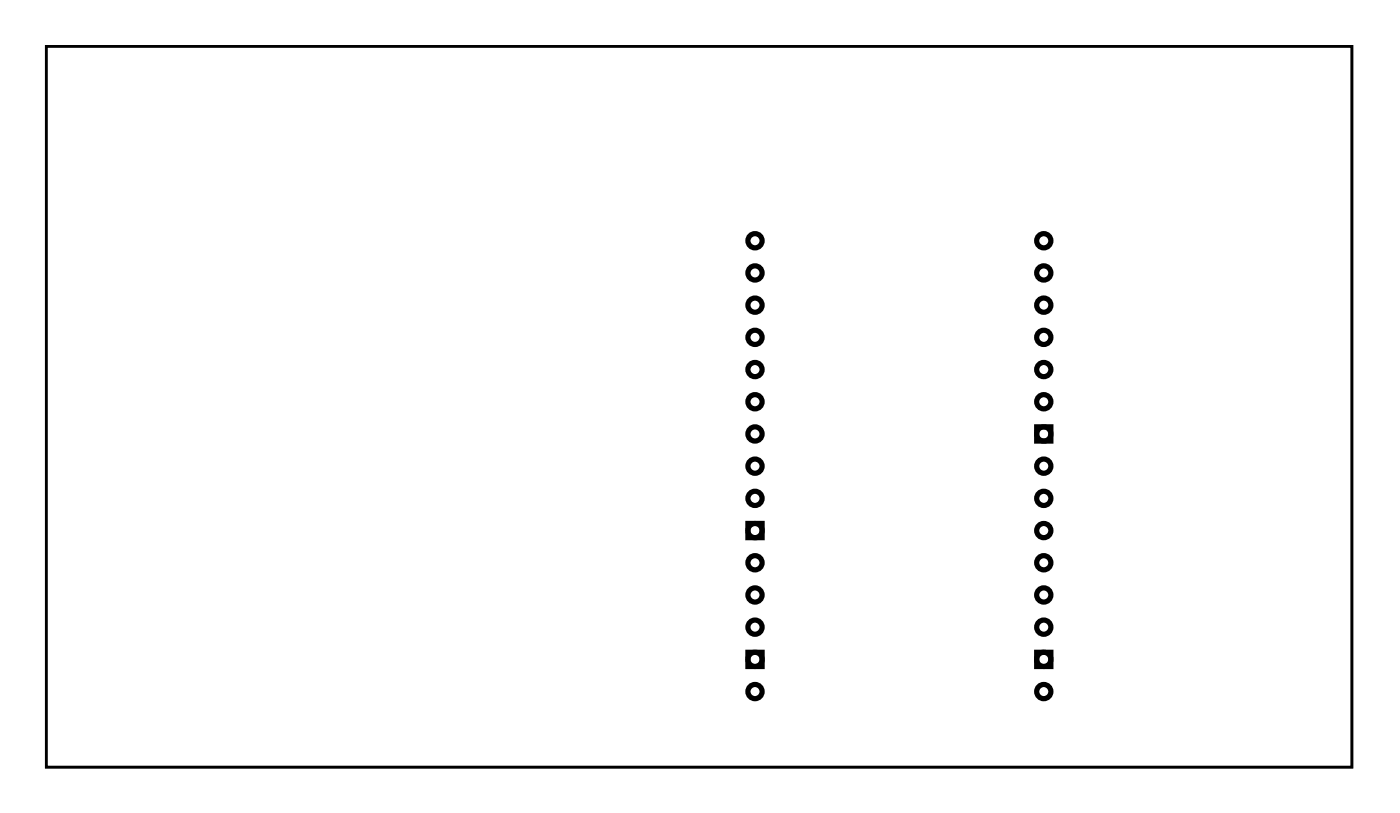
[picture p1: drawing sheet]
<svg xmlns="http://www.w3.org/2000/svg" width="110mm" height="64mm" viewBox="0 0 110 64" stroke-linecap="round" stroke-linejoin="round" font-family="sans-serif">
<path d="M3.6 3.6h102.7v56.7h-102.7z" fill="none" stroke="#000" stroke-width=".2"/>
<path d="M3.6 3.6h102.7v56.7h-102.7zM3.6 3.6v56.7h102.7v-56.7z" fill="#000"/>
<g fill="none" stroke="#000" stroke-width=".41">
<path d="M81.5 33.5h1.1v1.1h-1.1zM58.8 51.2h1.1v1.1h-1.1zM58.8 41.1h1.1v1.1h-1.1zM81.5 51.2h1.1v1.1h-1.1z"/>
<circle cx="59.4" cy="18.9" r=".56"/>
<circle cx="82.1" cy="18.9" r=".56"/>
<circle cx="59.4" cy="26.5" r=".56"/>
<circle cx="59.4" cy="39.1" r=".56"/>
<circle cx="59.4" cy="36.6" r=".56"/>
<circle cx="59.4" cy="21.4" r=".56"/>
<circle cx="59.4" cy="31.6" r=".56"/>
<circle cx="59.4" cy="29" r=".56"/>
<circle cx="59.4" cy="34.1" r=".56"/>
<circle cx="59.4" cy="24" r=".56"/>
<circle cx="82.1" cy="26.5" r=".56"/>
<circle cx="82.1" cy="36.6" r=".56"/>
<circle cx="82.1" cy="39.1" r=".56"/>
<circle cx="82.1" cy="21.4" r=".56"/>
<circle cx="82.1" cy="24" r=".56"/>
<circle cx="82.1" cy="29" r=".56"/>
<circle cx="82.1" cy="34.1" r=".56"/>
<circle cx="82.1" cy="31.6" r=".56"/>
<circle cx="59.4" cy="41.7" r=".56"/>
<circle cx="59.4" cy="51.8" r=".56"/>
<circle cx="59.4" cy="49.3" r=".56"/>
<circle cx="59.4" cy="54.3" r=".56"/>
<circle cx="59.4" cy="44.2" r=".56"/>
<circle cx="59.4" cy="46.7" r=".56"/>
<circle cx="82.1" cy="41.7" r=".56"/>
<circle cx="82.1" cy="54.3" r=".56"/>
<circle cx="82.1" cy="49.3" r=".56"/>
<circle cx="82.1" cy="51.8" r=".56"/>
<circle cx="82.1" cy="46.7" r=".56"/>
<circle cx="82.1" cy="44.2" r=".56"/>
</g>
<path d="M17.8 38.4h1.5v1.6h-1.5z" fill="#fff"/>
<path d="M17.8 38.4h1.5v1.6h-1.5z" fill="none" stroke="#fff" stroke-width=".66" stroke-linecap="butt"/>
<circle cx="18.6" cy="39.2" r=".74" fill="#fff"/>
<circle cx="18.6" cy="39.2" r=".74" fill="none" stroke="#fff" stroke-width=".76" stroke-linecap="butt"/>
<circle cx="18.6" cy="41.7" r=".74" fill="#fff"/>
<circle cx="18.6" cy="41.7" r=".74" fill="none" stroke="#fff" stroke-width=".76" stroke-linecap="butt"/>
<circle cx="18.6" cy="44.3" r=".74" fill="#fff"/>
<circle cx="18.6" cy="44.3" r=".74" fill="none" stroke="#fff" stroke-width=".76" stroke-linecap="butt"/>
<circle cx="18.6" cy="46.8" r=".74" fill="#fff"/>
<circle cx="18.6" cy="46.8" r=".74" fill="none" stroke="#fff" stroke-width=".76" stroke-linecap="butt"/>
<circle cx="18.6" cy="49.4" r=".74" fill="#fff"/>
<circle cx="18.6" cy="49.4" r=".74" fill="none" stroke="#fff" stroke-width=".76" stroke-linecap="butt"/>
<circle cx="18.6" cy="51.9" r=".74" fill="#fff"/>
<circle cx="18.6" cy="51.9" r=".74" fill="none" stroke="#fff" stroke-width=".76" stroke-linecap="butt"/>
<circle cx="18.6" cy="54.4" r=".74" fill="#fff"/>
<circle cx="18.6" cy="54.4" r=".74" fill="none" stroke="#fff" stroke-width=".76" stroke-linecap="butt"/>
<circle cx="18.6" cy="57" r=".74" fill="#fff"/>
<circle cx="18.6" cy="57" r=".74" fill="none" stroke="#fff" stroke-width=".76" stroke-linecap="butt"/>
<circle cx="26.2" cy="21.4" r=".74" fill="#fff"/>
<circle cx="26.2" cy="21.4" r=".74" fill="none" stroke="#fff" stroke-width=".76" stroke-linecap="butt"/>
<circle cx="28.7" cy="21.4" r=".74" fill="#fff"/>
<circle cx="28.7" cy="21.4" r=".74" fill="none" stroke="#fff" stroke-width=".76" stroke-linecap="butt"/>
<circle cx="31.3" cy="21.4" r=".74" fill="#fff"/>
<circle cx="31.3" cy="21.4" r=".74" fill="none" stroke="#fff" stroke-width=".76" stroke-linecap="butt"/>
<circle cx="33.8" cy="21.4" r=".74" fill="#fff"/>
<circle cx="33.8" cy="21.4" r=".74" fill="none" stroke="#fff" stroke-width=".76" stroke-linecap="butt"/>
</svg>
